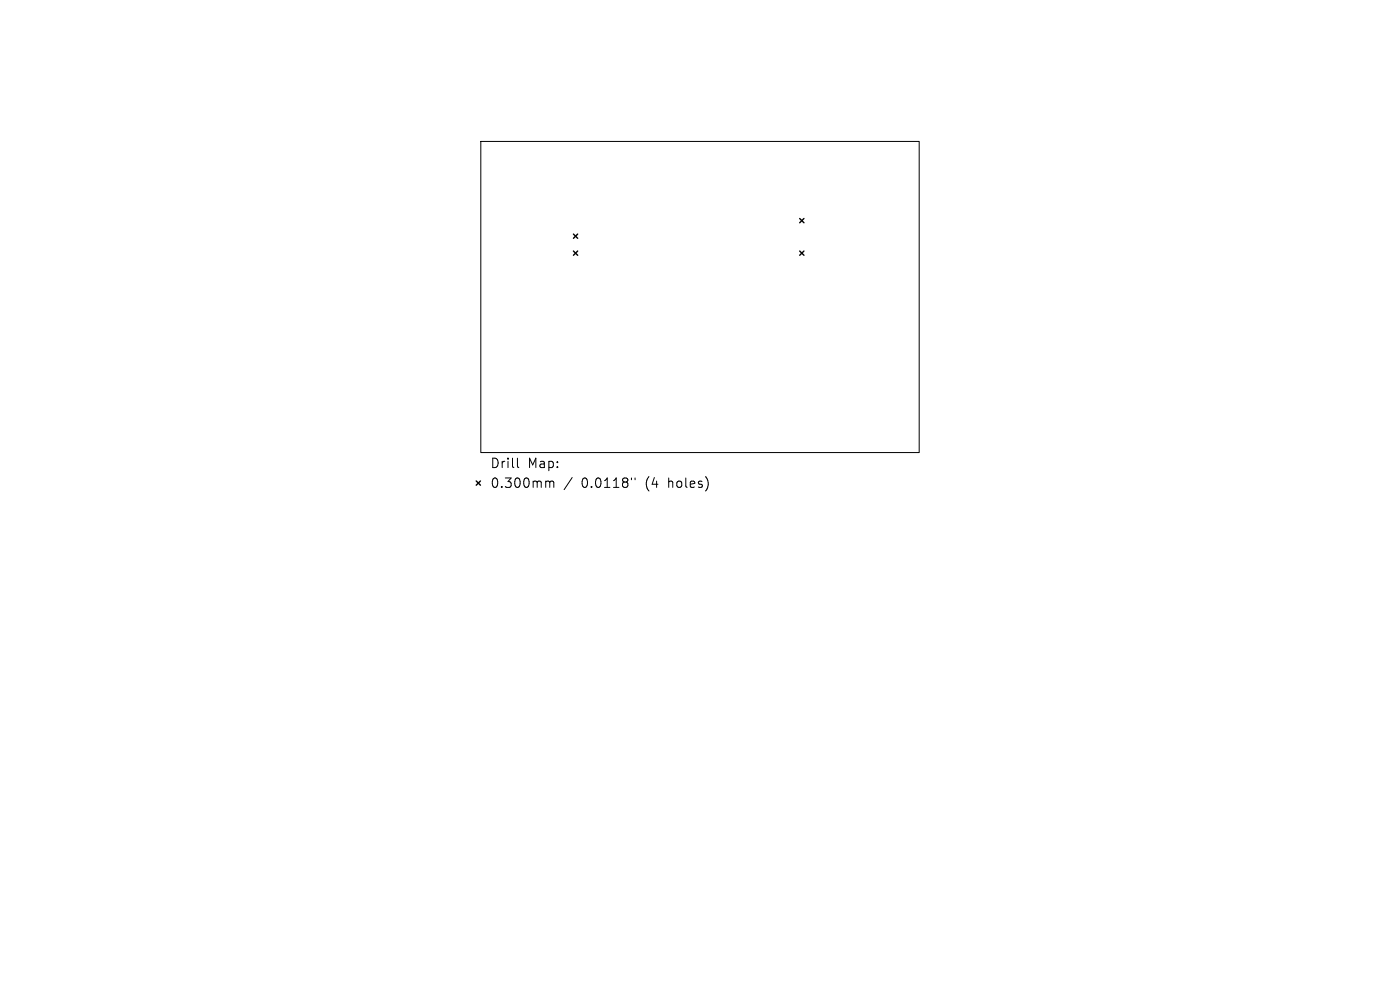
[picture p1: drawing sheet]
<svg xmlns="http://www.w3.org/2000/svg" width="297mm" height="210mm" viewBox="0 0 297 210" stroke-linecap="round" stroke-linejoin="round" font-family="sans-serif">
<defs><g id="words">
<g font-size="2.8">
<text x="103.9" y="99.6">Drill</text>
<text x="111.9" y="99.6">Map:</text>
<text x="103.9" y="103.8">0.300mm</text>
<text x="123.4" y="103.8">0.0118&quot;</text>
<text x="137.1" y="103.8">(4</text>
<text x="142.1" y="103.8">holes)</text>
</g>
</g></defs>
<path d="M102 30h93v66h-93zM109.8 97.2v1.7l.3 .3M116.1 102.1h.2l.3 .2M116.6 102.3l.3-.2 .5 .1 .1 1.2M116.6 102.3v1.1M121.4 101.3l-1.7 2.6M134 101.4v.4M134.7 101.4v.4" fill="none" stroke="#000" stroke-width=".21"/>
<path d="M121.7 49.7l.9 .9M121.7 53.3l.9 .9M122.6 49.7l-.9 .9M122.6 53.3l-.9 .9M169.7 46.4l.9 .9M169.7 53.3l.9 .9M170.6 46.4l-.9 .9M170.6 53.3l-.9 .9M101 102l.9 .9M101.9 102l-.9 .9" fill="none" stroke="#000" stroke-width=".3"/>
<use href="#words"/>
</svg>
